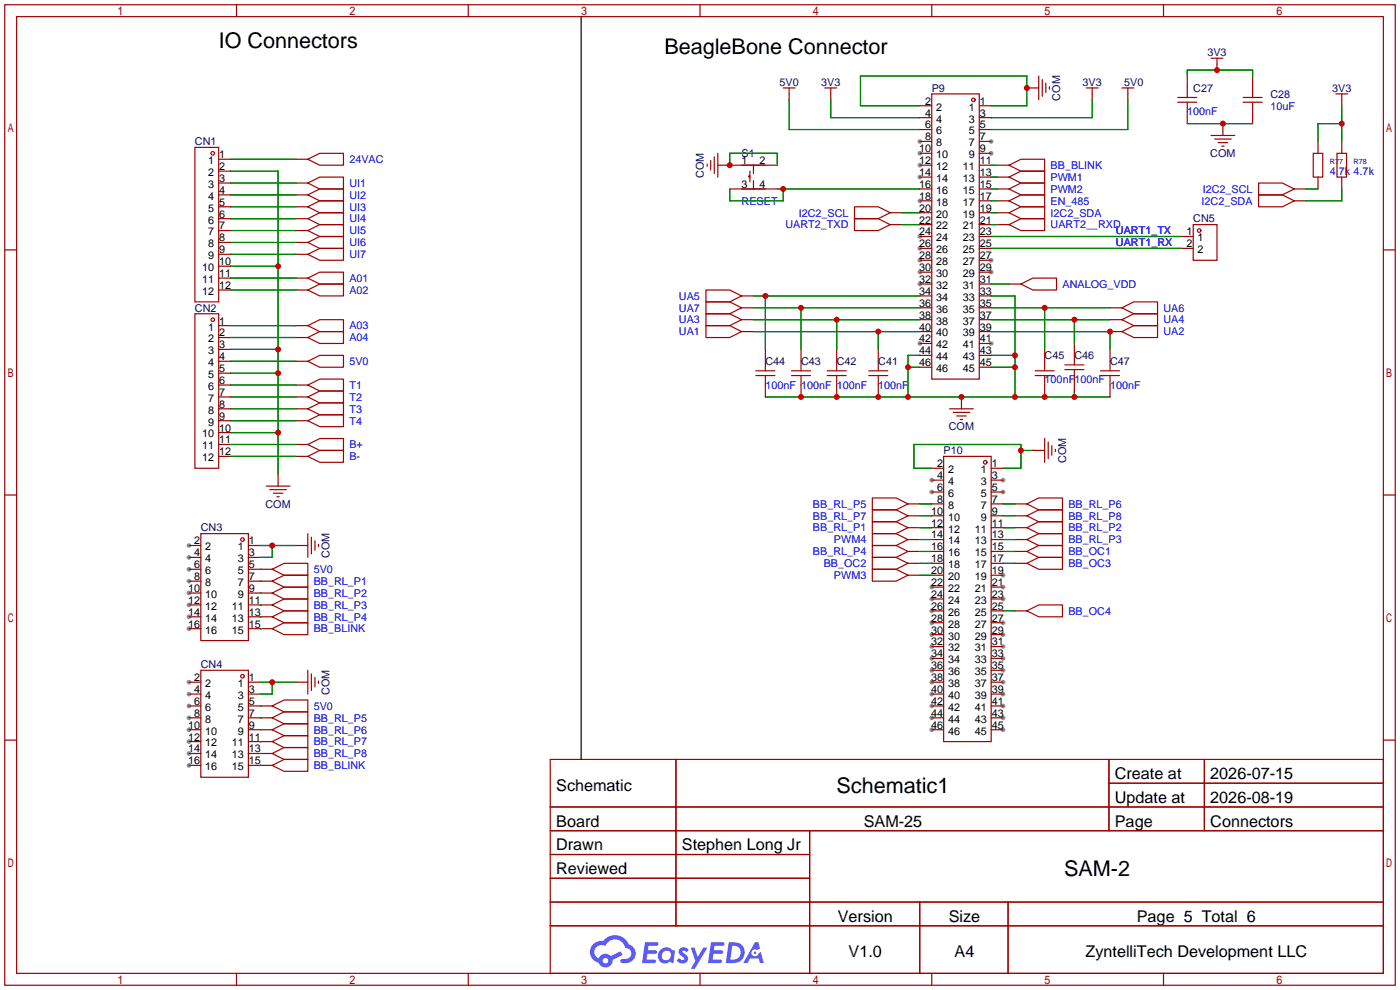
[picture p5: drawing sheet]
<svg xmlns="http://www.w3.org/2000/svg" width="299mm" height="212mm" viewBox="0 0 299 212" stroke-linecap="round" stroke-linejoin="round" font-family="sans-serif">
<defs><g id="words">
<g font-size="4.6">
<text x="46.7" y="10.3">IO Connectors</text>
<text x="142" y="11.5">BeagleBone Connector</text>
<text x="178.8" y="169.4">Schematic1</text>
<text x="227.4" y="187.2">SAM-2</text>
</g>
<g font-size="3.5">
<text x="238.3" y="166.5">Create at</text>
<text x="258.7" y="166.5">2026-07-15</text>
<text x="118.9" y="169.1">Schematic</text>
<text x="238.3" y="171.6">Update at</text>
<text x="258.7" y="171.6">2026-08-19</text>
<text x="118.9" y="176.7">Board</text>
<text x="184.6" y="176.7">SAM-25</text>
<text x="238.3" y="176.7">Page</text>
<text x="258.7" y="176.7">Connectors</text>
<text x="118.9" y="181.8">Drawn</text>
<text x="145.7" y="181.8">Stephen Long Jr</text>
<text x="118.9" y="186.8">Reviewed</text>
<text x="179.1" y="197">Version</text>
<text x="202.8" y="197">Size</text>
<text x="243" y="197">Page 5 Total 6</text>
<text x="181.4" y="204.6">V1.0</text>
<text x="204" y="204.6">A4</text>
<text x="232" y="204.6">ZyntelliTech Development LLC</text>
</g>
<g font-size="2.3" fill="#000080">
<text x="258" y="12">3V3</text>
<text x="166.6" y="18.3">5V0</text>
<text x="175.5" y="18.3">3V3</text>
<text x="199.1" y="19.6">P9</text>
<text x="226.6" y="21.5" transform="rotate(-90 226.6 21.5)">COM</text>
<text x="231.4" y="18.3">3V3</text>
<text x="240.3" y="18.3">5V0</text>
<text x="255" y="19.6">C27</text>
<text x="271.5" y="20.9">C28</text>
<text x="284.7" y="19.6">3V3</text>
<text x="41.7" y="31">CN1</text>
<text x="158.5" y="33.6">S1</text>
<text x="258.7" y="33.6">COM</text>
<text x="150.4" y="38" transform="rotate(-90 150.4 38)">COM</text>
<text x="255" y="47.5">CN5</text>
<text x="41.7" y="66.6">CN2</text>
<text x="223.3" y="76.8">C45</text>
<text x="229.6" y="76.8">C46</text>
<text x="163.6" y="78">C44</text>
<text x="171.2" y="78">C43</text>
<text x="178.8" y="78">C42</text>
<text x="187.7" y="78">C41</text>
<text x="237.2" y="78">C47</text>
<text x="202.8" y="92">COM</text>
<text x="201.7" y="97.1">P10</text>
<text x="227.9" y="99" transform="rotate(-90 227.9 99)">COM</text>
<text x="42.9" y="113.6">CN3</text>
<text x="56.7" y="108.5">COM</text>
<text x="70.4" y="119.3" transform="rotate(-90 70.4 119.3)">COM</text>
<text x="42.9" y="142.8">CN4</text>
<text x="70.4" y="148.5" transform="rotate(-90 70.4 148.5)">COM</text>
</g>
<g font-size="2.3">
<text x="197.7" y="22.4">2</text>
<text x="200.1" y="23.6">2</text>
<text x="207.1" y="23.6">1</text>
<text x="209.4" y="22.4">1</text>
<text x="197.7" y="30">8</text>
<text x="197.7" y="27.5">6</text>
<text x="197.7" y="24.9">4</text>
<text x="200.1" y="28.7">6</text>
<text x="200.1" y="26.2">4</text>
<text x="207.1" y="26.2">3</text>
<text x="207.1" y="28.7">5</text>
<text x="209.4" y="24.9">3</text>
<text x="209.4" y="27.5">5</text>
<text x="209.4" y="30">7</text>
<text x="44.5" y="35.1">1</text>
<text x="46.9" y="33.8">1</text>
<text x="158.5" y="35.1">1</text>
<text x="162.3" y="35.1">2</text>
<text x="196.4" y="35.1">12</text>
<text x="196.4" y="32.5">10</text>
<text x="200.1" y="33.8">10</text>
<text x="200.1" y="31.3">8</text>
<text x="207.1" y="31.3">7</text>
<text x="207.1" y="33.8">9</text>
<text x="209.4" y="32.5">9</text>
<text x="209.4" y="35.1">11</text>
<text x="44.5" y="37.6">2</text>
<text x="44.5" y="40.2">3</text>
<text x="46.9" y="36.3">2</text>
<text x="46.9" y="38.9">3</text>
<text x="46.9" y="41.4">4</text>
<text x="158.5" y="40.2">3</text>
<text x="162.3" y="40.2">4</text>
<text x="196.4" y="40.2">16</text>
<text x="196.4" y="37.6">14</text>
<text x="200.1" y="41.4">16</text>
<text x="200.1" y="38.9">14</text>
<text x="200.1" y="36.3">12</text>
<text x="205.8" y="36.3">11</text>
<text x="205.8" y="38.9">13</text>
<text x="205.8" y="41.4">15</text>
<text x="209.4" y="37.6">13</text>
<text x="209.4" y="40.2">15</text>
<text x="44.5" y="42.7">4</text>
<text x="44.5" y="45.2">5</text>
<text x="44.5" y="47.8">6</text>
<text x="46.9" y="44">5</text>
<text x="46.9" y="46.5">6</text>
<text x="196.4" y="47.8">22</text>
<text x="196.4" y="45.2">20</text>
<text x="196.4" y="42.7">18</text>
<text x="200.1" y="46.5">20</text>
<text x="200.1" y="44">18</text>
<text x="205.8" y="44">17</text>
<text x="205.8" y="46.5">19</text>
<text x="209.4" y="42.7">17</text>
<text x="209.4" y="45.2">19</text>
<text x="209.4" y="47.8">21</text>
<text x="44.5" y="50.3">7</text>
<text x="44.5" y="52.9">8</text>
<text x="46.9" y="49">7</text>
<text x="46.9" y="51.6">8</text>
<text x="196.4" y="52.9">26</text>
<text x="196.4" y="50.3">24</text>
<text x="200.1" y="51.6">24</text>
<text x="200.1" y="49">22</text>
<text x="205.8" y="49">21</text>
<text x="205.8" y="51.6">23</text>
<text x="209.4" y="50.3">23</text>
<text x="209.4" y="52.9">25</text>
<text x="253.6" y="50.3">1</text>
<text x="253.6" y="52.9">2</text>
<text x="256" y="51.6">1</text>
<text x="43.2" y="57.9">10</text>
<text x="44.5" y="55.4">9</text>
<text x="46.9" y="54.1">9</text>
<text x="46.9" y="56.7">10</text>
<text x="46.9" y="59.2">11</text>
<text x="196.4" y="57.9">30</text>
<text x="196.4" y="55.4">28</text>
<text x="200.1" y="59.2">30</text>
<text x="200.1" y="56.7">28</text>
<text x="200.1" y="54.1">26</text>
<text x="205.8" y="54.1">25</text>
<text x="205.8" y="56.7">27</text>
<text x="205.8" y="59.2">29</text>
<text x="209.4" y="55.4">27</text>
<text x="209.4" y="57.9">29</text>
<text x="256" y="54.1">2</text>
<text x="43.2" y="60.5">11</text>
<text x="43.2" y="63">12</text>
<text x="46.9" y="61.7">12</text>
<text x="196.4" y="65.6">36</text>
<text x="196.4" y="63">34</text>
<text x="196.4" y="60.5">32</text>
<text x="200.1" y="64.3">34</text>
<text x="200.1" y="61.7">32</text>
<text x="205.8" y="61.7">31</text>
<text x="205.8" y="64.3">33</text>
<text x="209.4" y="60.5">31</text>
<text x="209.4" y="63">33</text>
<text x="209.4" y="65.6">35</text>
<text x="44.5" y="70.6">1</text>
<text x="46.9" y="69.4">1</text>
<text x="46.9" y="71.9">2</text>
<text x="196.4" y="70.6">40</text>
<text x="196.4" y="68.1">38</text>
<text x="200.1" y="71.9">40</text>
<text x="200.1" y="69.4">38</text>
<text x="200.1" y="66.8">36</text>
<text x="205.8" y="66.8">35</text>
<text x="205.8" y="69.4">37</text>
<text x="205.8" y="71.9">39</text>
<text x="209.4" y="68.1">37</text>
<text x="209.4" y="70.6">39</text>
<text x="44.5" y="73.2">2</text>
<text x="44.5" y="75.7">3</text>
<text x="46.9" y="74.4">3</text>
<text x="46.9" y="77">4</text>
<text x="196.4" y="75.7">44</text>
<text x="196.4" y="73.2">42</text>
<text x="200.1" y="77">44</text>
<text x="200.1" y="74.4">42</text>
<text x="205.8" y="74.4">41</text>
<text x="205.8" y="77">43</text>
<text x="209.4" y="73.2">41</text>
<text x="209.4" y="75.7">43</text>
<text x="44.5" y="78.3">4</text>
<text x="44.5" y="80.8">5</text>
<text x="44.5" y="83.3">6</text>
<text x="46.9" y="79.5">5</text>
<text x="46.9" y="82.1">6</text>
<text x="196.4" y="78.3">46</text>
<text x="200.1" y="79.5">46</text>
<text x="205.8" y="79.5">45</text>
<text x="209.4" y="78.3">45</text>
<text x="44.5" y="85.9">7</text>
<text x="44.5" y="88.4">8</text>
<text x="46.9" y="84.6">7</text>
<text x="46.9" y="87.1">8</text>
<text x="46.9" y="89.7">9</text>
<text x="43.2" y="93.5">10</text>
<text x="44.5" y="91">9</text>
<text x="46.9" y="92.2">10</text>
<text x="46.9" y="94.8">11</text>
<text x="43.2" y="96">11</text>
<text x="43.2" y="98.6">12</text>
<text x="46.9" y="97.3">12</text>
<text x="200.3" y="99.8">2</text>
<text x="202.6" y="101.1">2</text>
<text x="209.6" y="101.1">1</text>
<text x="212" y="99.8">1</text>
<text x="200.3" y="107.5">8</text>
<text x="200.3" y="104.9">6</text>
<text x="200.3" y="102.4">4</text>
<text x="202.6" y="106.2">6</text>
<text x="202.6" y="103.7">4</text>
<text x="209.6" y="103.7">3</text>
<text x="209.6" y="106.2">5</text>
<text x="212" y="102.4">3</text>
<text x="212" y="104.9">5</text>
<text x="212" y="107.5">7</text>
<text x="199" y="112.5">12</text>
<text x="199" y="110">10</text>
<text x="202.6" y="113.8">12</text>
<text x="202.6" y="111.3">10</text>
<text x="202.6" y="108.7">8</text>
<text x="208.3" y="113.8">11</text>
<text x="209.6" y="108.7">7</text>
<text x="209.6" y="111.3">9</text>
<text x="212" y="110">9</text>
<text x="212" y="112.5">11</text>
<text x="41.5" y="118.9">4</text>
<text x="41.5" y="116.4">2</text>
<text x="43.9" y="117.6">2</text>
<text x="50.9" y="117.6">1</text>
<text x="53.2" y="116.4">1</text>
<text x="53.2" y="118.9">3</text>
<text x="199" y="117.6">16</text>
<text x="199" y="115.1">14</text>
<text x="202.6" y="118.9">16</text>
<text x="202.6" y="116.4">14</text>
<text x="208.3" y="116.4">13</text>
<text x="208.3" y="118.9">15</text>
<text x="212" y="115.1">13</text>
<text x="212" y="117.6">15</text>
<text x="41.5" y="124">8</text>
<text x="41.5" y="121.4">6</text>
<text x="43.9" y="125.2">8</text>
<text x="43.9" y="122.7">6</text>
<text x="43.9" y="120.2">4</text>
<text x="50.9" y="120.2">3</text>
<text x="50.9" y="122.7">5</text>
<text x="50.9" y="125.2">7</text>
<text x="53.2" y="121.4">5</text>
<text x="53.2" y="124">7</text>
<text x="199" y="125.2">22</text>
<text x="199" y="122.7">20</text>
<text x="199" y="120.2">18</text>
<text x="202.6" y="124">20</text>
<text x="202.6" y="121.4">18</text>
<text x="208.3" y="121.4">17</text>
<text x="208.3" y="124">19</text>
<text x="212" y="120.2">17</text>
<text x="212" y="122.7">19</text>
<text x="212" y="125.2">21</text>
<text x="40.2" y="131.6">14</text>
<text x="40.2" y="129.1">12</text>
<text x="40.2" y="126.5">10</text>
<text x="43.9" y="130.3">12</text>
<text x="43.9" y="127.8">10</text>
<text x="49.6" y="130.3">11</text>
<text x="50.9" y="127.8">9</text>
<text x="53.2" y="126.5">9</text>
<text x="53.2" y="129.1">11</text>
<text x="53.2" y="131.6">13</text>
<text x="199" y="130.3">26</text>
<text x="199" y="127.8">24</text>
<text x="202.6" y="131.6">26</text>
<text x="202.6" y="129.1">24</text>
<text x="202.6" y="126.5">22</text>
<text x="208.3" y="126.5">21</text>
<text x="208.3" y="129.1">23</text>
<text x="208.3" y="131.6">25</text>
<text x="212" y="127.8">23</text>
<text x="212" y="130.3">25</text>
<text x="40.2" y="134.1">16</text>
<text x="43.9" y="135.4">16</text>
<text x="43.9" y="132.9">14</text>
<text x="49.6" y="132.9">13</text>
<text x="49.6" y="135.4">15</text>
<text x="53.2" y="134.1">15</text>
<text x="199" y="137.9">32</text>
<text x="199" y="135.4">30</text>
<text x="199" y="132.9">28</text>
<text x="202.6" y="136.7">30</text>
<text x="202.6" y="134.1">28</text>
<text x="208.3" y="134.1">27</text>
<text x="208.3" y="136.7">29</text>
<text x="212" y="132.9">27</text>
<text x="212" y="135.4">29</text>
<text x="212" y="137.9">31</text>
<text x="199" y="143">36</text>
<text x="199" y="140.5">34</text>
<text x="202.6" y="141.8">34</text>
<text x="202.6" y="139.2">32</text>
<text x="208.3" y="139.2">31</text>
<text x="208.3" y="141.8">33</text>
<text x="212" y="140.5">33</text>
<text x="212" y="143">35</text>
<text x="41.5" y="148.1">4</text>
<text x="41.5" y="145.6">2</text>
<text x="43.9" y="149.4">4</text>
<text x="43.9" y="146.8">2</text>
<text x="50.9" y="146.8">1</text>
<text x="50.9" y="149.4">3</text>
<text x="53.2" y="145.6">1</text>
<text x="53.2" y="148.1">3</text>
<text x="199" y="148.1">40</text>
<text x="199" y="145.6">38</text>
<text x="202.6" y="149.4">40</text>
<text x="202.6" y="146.8">38</text>
<text x="202.6" y="144.3">36</text>
<text x="208.3" y="144.3">35</text>
<text x="208.3" y="146.8">37</text>
<text x="208.3" y="149.4">39</text>
<text x="212" y="145.6">37</text>
<text x="212" y="148.1">39</text>
<text x="40.2" y="155.7">10</text>
<text x="41.5" y="153.2">8</text>
<text x="41.5" y="150.6">6</text>
<text x="43.9" y="154.5">8</text>
<text x="43.9" y="151.9">6</text>
<text x="50.9" y="151.9">5</text>
<text x="50.9" y="154.5">7</text>
<text x="53.2" y="150.6">5</text>
<text x="53.2" y="153.2">7</text>
<text x="53.2" y="155.7">9</text>
<text x="199" y="155.7">46</text>
<text x="199" y="153.2">44</text>
<text x="199" y="150.6">42</text>
<text x="202.6" y="154.5">44</text>
<text x="202.6" y="151.9">42</text>
<text x="208.3" y="151.9">41</text>
<text x="208.3" y="154.5">43</text>
<text x="212" y="150.6">41</text>
<text x="212" y="153.2">43</text>
<text x="212" y="155.7">45</text>
<text x="40.2" y="160.8">14</text>
<text x="40.2" y="158.3">12</text>
<text x="43.9" y="159.5">12</text>
<text x="43.9" y="157">10</text>
<text x="49.6" y="159.5">11</text>
<text x="50.9" y="157">9</text>
<text x="53.2" y="158.3">11</text>
<text x="53.2" y="160.8">13</text>
<text x="202.6" y="157">46</text>
<text x="208.3" y="157">45</text>
<text x="40.2" y="163.3">16</text>
<text x="43.9" y="164.6">16</text>
<text x="43.9" y="162.1">14</text>
<text x="49.6" y="162.1">13</text>
<text x="49.6" y="164.6">15</text>
<text x="53.2" y="163.3">15</text>
</g>
<g font-size="2.3" fill="#00f">
<text x="271.5" y="23.4">10uF</text>
<text x="253.7" y="24.7">100nF</text>
<text x="74.7" y="34.8">24VAC</text>
<text x="74.7" y="39.9">UI1</text>
<text x="224.5" y="36.1">BB_BLINK</text>
<text x="224.5" y="38.7">PWM1</text>
<text x="224.5" y="41.2">PWM2</text>
<text x="257.1" y="41.2">I2C2_SCL</text>
<text x="284.2" y="37.4">4.7k 4.7k</text>
<text x="74.7" y="42.5">UI2</text>
<text x="74.7" y="45">UI3</text>
<text x="74.7" y="47.5">UI4</text>
<text x="158.5" y="43.7">RESET</text>
<text x="170.7" y="46.3">I2C2_SCL</text>
<text x="224.5" y="46.3">I2C2_SDA</text>
<text x="224.5" y="43.7">EN_485</text>
<text x="256.8" y="43.7">I2C2_SDA</text>
<text x="74.7" y="50.1">UI5</text>
<text x="74.7" y="52.6">UI6</text>
<text x="167.9" y="48.8">UART2_TXD</text>
<text x="224.5" y="48.8">UART2__RXD</text>
<text x="238.5" y="50.1">UART1_TX</text>
<text x="238.5" y="52.6">UART1_RX</text>
<text x="74.7" y="55.2">UI7</text>
<text x="74.7" y="60.2">A01</text>
<text x="74.7" y="62.8">A02</text>
<text x="145.1" y="64.1">UA5</text>
<text x="227.1" y="61.5">ANALOG_VDD</text>
<text x="74.7" y="70.4">A03</text>
<text x="145.1" y="71.7">UA1</text>
<text x="145.1" y="69.1">UA3</text>
<text x="145.1" y="66.6">UA7</text>
<text x="248.7" y="66.6">UA6</text>
<text x="248.7" y="69.1">UA4</text>
<text x="248.7" y="71.7">UA2</text>
<text x="74.7" y="72.9">A04</text>
<text x="74.7" y="83.1">T1</text>
<text x="74.7" y="78">5V0</text>
<text x="163.6" y="83.1">100nF</text>
<text x="171.2" y="83.1">100nF</text>
<text x="178.8" y="83.1">100nF</text>
<text x="187.7" y="83.1">100nF</text>
<text x="223.3" y="81.8">100nF</text>
<text x="229.6" y="81.8">100nF</text>
<text x="237.2" y="83.1">100nF</text>
<text x="74.7" y="85.6">T2</text>
<text x="74.7" y="88.2">T3</text>
<text x="74.7" y="90.7">T4</text>
<text x="74.7" y="95.8">B+</text>
<text x="74.7" y="98.3">B-</text>
<text x="173.7" y="113.6">BB_RL_P1</text>
<text x="173.7" y="108.5">BB_RL_P5</text>
<text x="173.7" y="111">BB_RL_P7</text>
<text x="228.3" y="113.6">BB_RL_P2</text>
<text x="228.3" y="108.5">BB_RL_P6</text>
<text x="228.3" y="111">BB_RL_P8</text>
<text x="173.7" y="118.7">BB_RL_P4</text>
<text x="178.2" y="116.1">PWM4</text>
<text x="228.3" y="118.7">BB_OC1</text>
<text x="228.3" y="116.1">BB_RL_P3</text>
<text x="67.1" y="122.5">5V0</text>
<text x="67.1" y="125">BB_RL_P1</text>
<text x="176.1" y="121.2">BB_OC2</text>
<text x="178.2" y="123.7">PWM3</text>
<text x="228.3" y="121.2">BB_OC3</text>
<text x="67.1" y="127.6">BB_RL_P2</text>
<text x="67.1" y="130.1">BB_RL_P3</text>
<text x="228.3" y="131.4">BB_OC4</text>
<text x="67.1" y="132.6">BB_RL_P4</text>
<text x="67.1" y="135.2">BB_BLINK</text>
<text x="67.1" y="151.7">5V0</text>
<text x="67.1" y="154.2">BB_RL_P5</text>
<text x="67.1" y="156.8">BB_RL_P6</text>
<text x="67.1" y="159.3">BB_RL_P7</text>
<text x="67.1" y="161.8">BB_RL_P8</text>
<text x="67.1" y="164.4">BB_BLINK</text>
</g>
<g font-size="1.6" fill="#000080">
<text x="284.2" y="35">R77</text>
<text x="289.3" y="35">R78</text>
</g>
</g></defs>
<g fill="#999">
<circle cx="40.4" cy="134.4" r=".51"/>
<circle cx="40.4" cy="131.8" r=".51"/>
<circle cx="40.4" cy="129.3" r=".51"/>
<circle cx="40.4" cy="126.7" r=".51"/>
<circle cx="40.4" cy="124.2" r=".51"/>
<circle cx="40.4" cy="121.7" r=".51"/>
<circle cx="40.4" cy="119.1" r=".51"/>
<circle cx="40.4" cy="116.6" r=".51"/>
<circle cx="40.4" cy="163.6" r=".51"/>
<circle cx="40.4" cy="161" r=".51"/>
<circle cx="40.4" cy="158.5" r=".51"/>
<circle cx="40.4" cy="156" r=".51"/>
<circle cx="40.4" cy="153.4" r=".51"/>
<circle cx="40.4" cy="150.9" r=".51"/>
<circle cx="40.4" cy="148.3" r=".51"/>
<circle cx="40.4" cy="145.8" r=".51"/>
<circle cx="196.6" cy="73.4" r=".51"/>
<circle cx="211.8" cy="30.2" r=".51"/>
<circle cx="211.8" cy="32.8" r=".51"/>
<circle cx="196.6" cy="60.7" r=".51"/>
<circle cx="196.6" cy="58.2" r=".51"/>
<circle cx="196.6" cy="55.6" r=".51"/>
<circle cx="196.6" cy="53.1" r=".51"/>
<circle cx="196.6" cy="50.5" r=".51"/>
<circle cx="211.8" cy="55.6" r=".51"/>
<circle cx="211.8" cy="58.2" r=".51"/>
<circle cx="196.6" cy="42.9" r=".51"/>
<circle cx="196.6" cy="37.8" r=".51"/>
<circle cx="196.6" cy="35.3" r=".51"/>
<circle cx="196.6" cy="32.8" r=".51"/>
<circle cx="196.6" cy="30.2" r=".51"/>
<circle cx="211.8" cy="73.4" r=".51"/>
<circle cx="199.1" cy="156" r=".51"/>
<circle cx="214.4" cy="102.6" r=".51"/>
<circle cx="199.1" cy="153.4" r=".51"/>
<circle cx="214.4" cy="105.2" r=".51"/>
<circle cx="199.1" cy="150.9" r=".51"/>
<circle cx="199.1" cy="148.3" r=".51"/>
<circle cx="199.1" cy="145.8" r=".51"/>
<circle cx="199.1" cy="143.3" r=".51"/>
<circle cx="199.1" cy="140.7" r=".51"/>
<circle cx="199.1" cy="138.2" r=".51"/>
<circle cx="199.1" cy="135.6" r=".51"/>
<circle cx="214.4" cy="122.9" r=".51"/>
<circle cx="199.1" cy="133.1" r=".51"/>
<circle cx="214.4" cy="125.5" r=".51"/>
<circle cx="199.1" cy="130.6" r=".51"/>
<circle cx="214.4" cy="128" r=".51"/>
<circle cx="199.1" cy="128" r=".51"/>
<circle cx="199.1" cy="125.5" r=".51"/>
<circle cx="214.4" cy="133.1" r=".51"/>
<circle cx="214.4" cy="135.6" r=".51"/>
<circle cx="214.4" cy="138.2" r=".51"/>
<circle cx="214.4" cy="140.7" r=".51"/>
<circle cx="214.4" cy="143.3" r=".51"/>
<circle cx="214.4" cy="145.8" r=".51"/>
<circle cx="214.4" cy="148.3" r=".51"/>
<circle cx="214.4" cy="150.9" r=".51"/>
<circle cx="199.1" cy="105.2" r=".51"/>
<circle cx="214.4" cy="153.4" r=".51"/>
<circle cx="199.1" cy="102.6" r=".51"/>
<circle cx="214.4" cy="156" r=".51"/>
</g>
<g fill="none" stroke="#a10000" stroke-width=".25">
<path d="M1 1h297.2v209.6h-297.2zM3.6 3.6h292.1v204.4h-292.1zM50.5 1v2.6M100.1 1v2.6M149.6 1v2.6M199.1 1v2.6M248.7 1v2.6M1 53.4h2.6M295.7 53.4h2.5M1 105.8h2.6M295.7 105.8h2.5M1 158.2h2.6"/>
<path d="M295.7 158.2h2.5M117.6 162.3h178.1v45.7h-178.1zM117.6 172.5h178.1M117.6 177.5h178.1M144.5 162.3v35.6M173 177.5v30.5M237 162.3v15.2M237 167.4h58.7M257.4 162.3v15.2M117.6 182.6h55.4M117.6 192.8h178.1M117.6 187.7h55.4"/>
<path d="M117.6 197.9h178.1M196.6 192.8v15.2M215.4 192.8v15.2M50.5 208v2.6M100.1 208v2.6M149.6 208v2.6M199.1 208v2.6M248.7 208v2.6"/>
</g>
<g fill="#5487ff">
<path d="M145.3 202.7a1.3 1.3 0 0 1 1.9 .3l-.4 .6a.54 .54 0 0 0-.9-.2l.1 .2a1.34 1.34 0 0 1 .9 1.8 1.47 1.47 0 0 1-2.3-.1l.5-.6 .8 .5a.31 .31 0 0 0 .4-.3 .31 .31 0 0 0-.3-.4 1.12 1.12 0 0 1-.7-1.8z"/>
<path d="M147.6 202.5h.9l.6 2 1.2-2h.9l-2.7 4.6h-.9l1-1.7z"/>
<path d="M137.8 201.4h1.7a1.31 1.31 0 0 1 1.2 .2 .4 .4 0 0 1-.3 .5l-1.8 .1-.1 .9h1.6a.4 .4 0 0 1 .4 .4 .4 .4 0 0 1-.5 .4h-1.6l-.2 1.2h1.4a.46 .46 0 0 1 .5 0 .46 .46 0 0 1 .1 .5l-.4 .2h-2.6z"/>
<path d="M151.9 201.4h1.7a1.32 1.32 0 0 1 1.2 .2 .39 .39 0 0 1-.3 .5l-1.8 .1-.1 .9h1.6a.4 .4 0 0 1 .4 .4 .4 .4 0 0 1-.4 .4h-1.7l-.2 1.2h1.4a.46 .46 0 0 1 .5 0 .46 .46 0 0 1 .1 .5l-.4 .2h-2.6z"/>
<path d="M161.3 201.4h.8l.3 1.3-.6 .4a.75 .75 0 0 0-1.1 .3 .75 .75 0 0 0 .5 1 .75 .75 0 0 0 .9-.7l.5-.2 .6 2.3h-.8l-.3-.9h-1.8l-.5 .9h-1z"/>
<path d="M155.7 201.4l-.6 4.4h1.5a2.27 2.27 0 0 0 2.6-2.2 2.27 2.27 0 0 0-2.7-2.2zM156.5 202.1a1.5 1.5 0 0 1 1.8 1.6 1.5 1.5 0 0 1-1.9 1.4h-.3z"/>
<path d="M141.2 203a1.6 1.6 0 0 0-.3 2.3 1.6 1.6 0 0 0 2.3 .2l.7 .3 .3-2.4-.1-.3-.5-.1a1.58 1.58 0 0 0-2.4 0zM141.8 203.5a.98 .98 0 0 1 1.6 .4 .98 .98 0 0 1-1.1 1.3 .94 .94 0 0 1-.9-.7 .94 .94 0 0 1 .4-1z"/>
<path d="M126.8 201.8a2.37 2.37 0 0 0 1.1 4 1.54 1.54 0 0 0 1.8 1 1.54 1.54 0 0 0 1.2-1.6l2.2-1.1-.5-.8-2 1a1.57 1.57 0 0 0-2.7 .5 1.5 1.5 0 0 1-.7-2.1 1.5 1.5 0 0 1 2.2-.5 2.23 2.23 0 0 1 2.3-1.4 2.23 2.23 0 0 1 2 1.8 1.16 1.16 0 0 1 1.2 1.1 1.16 1.16 0 0 1-1.1 1.2h-.7a.47 .47 0 0 0-.5 .4 .47 .47 0 0 0 .4 .5 2.17 2.17 0 0 0 2.5-.9 2.17 2.17 0 0 0-.3-2.7l-.8-.4a3.2 3.2 0 0 0-5.5-.7l-1.1 .1zM128.8 205.3a.6 .6 0 0 1 1.2 0 .6 .6 0 0 1-1.2 0z"/>
<circle cx="161.4" cy="203.6" r=".28"/>
</g>
<g fill="none" stroke="#008700" stroke-width=".25">
<path d="M253.7 16.3v-1.3h14v1.3M49.3 36.6h10.1v64.7M49.3 34h13.9M49.3 39.1h13.9M156 35.3v-2.5h10.1v2.5M168.7 21.3v6.4h27.9M177.5 21.3v3.8h19.1M196.6 22.6h-12.7v-6.3h35.6v6.3h-7.7M211.8 35.3h1.3M211.8 37.8h1.3M233.4 21.3v3.8h-21.6M241 21.3v6.4h-29.2"/>
<path d="M253.7 26.4h14M286.8 26.4h-5.1v3.8M286.8 22.6v7.6M49.3 56.9h10.1M49.3 54.4h13.9M49.3 51.8h13.9M49.3 49.3h13.9M49.3 59.4h13.9M49.3 46.7h13.9M49.3 44.2h13.9M49.3 41.7h13.9M156 40.4v2.5h11.4v-2.5"/>
<path d="M166.1 40.4h30.5M192.8 45.5h3.8M192.8 48h3.8M211.8 40.4h1.3M211.8 42.9h1.3M211.8 50.5h40.7M211.8 53.1h40.7M211.8 45.5h1.3M211.8 48h1.3M279.1 40.4h2.6M286.8 40.4v2.5h-7.7M49.3 74.7h10.1"/>
<path d="M49.3 79.8h10.1M49.3 62h13.9M49.3 77.2h13.9M49.3 69.6h13.9M49.3 72.1h13.9M161 63.2h35.6M161 65.8h35.6M161 68.3h35.6M161 70.9h35.6M163.6 63.2v11.5M171.2 65.8v8.9M178.8 68.3v6.4"/>
<path d="M187.7 70.9v3.8M194.1 78.5h2.5M196.6 75.9h-2.5v8.9M211.8 78.5h5.1M211.8 75.9h5.1M211.8 63.2h5.1v21.6M211.8 60.7h3.8M211.8 65.8h25.4M211.8 68.3h25.4M211.8 70.9h25.4v3.8M223.3 65.8v8.9M229.6 68.3v5.1"/>
<path d="M49.3 95h13.9M49.3 84.8h13.9M49.3 92.5h10.1M49.3 89.9h13.9M49.3 87.4h13.9M49.3 82.3h13.9M49.3 97.5h13.9M163.6 84.8h73.6M218.2 96.3h2.5M229.6 83.6v1.2M55.6 116.6h7.6M58.2 116.6v2.5h-2.6"/>
<path d="M196.6 112.8h2.5M196.6 107.7h2.5M196.6 110.2h2.5M196.6 117.9h2.5M196.6 115.3h2.5M199.1 100.1h-3.8v-5.1h22.9v5.1h-3.8M214.4 112.8h2.5M214.4 107.7h2.5M214.4 110.2h2.5M214.4 117.9h2.5M214.4 115.3h2.5M55.6 121.7h.1"/>
<path d="M55.6 124.2h.1M55.6 126.7h.1M55.6 129.3h.1M55.6 131.8h.1M55.6 134.4h.1M196.6 120.4h2.5M196.6 122.9h2.5M214.4 120.4h2.5M214.4 130.6h2.5M55.6 150.9h.1M55.6 153.4h.1M55.6 156h.1"/>
<path d="M55.6 158.5h.1M55.6 145.8h7.6M58.2 145.8v2.5h-2.6M55.6 161h.1M55.6 163.6h.1"/>
</g>
<g fill="none" stroke="#a10000" stroke-width=".25">
<path d="M167.4 18.8h2.5M168.7 18.8v2.5M176.3 18.8h2.5M177.5 18.8v2.5M219.5 18.8h2.5M222 16.3v5M222.8 17v3.6M223.5 17.8v2M224.3 18.5v.6M232.2 18.8h2.5M233.4 18.8v2.5M239.8 18.8h2.5"/>
<path d="M241 18.8v2.5M253.7 16.3v4.5M258.8 12.4h2.6M260.1 12.4v2.6M267.7 16.3v4.5M41.7 31.5h5v33h-5zM46.7 34h2.6M46.7 39.1h2.6M46.7 36.6h2.6M63.2 34h2.6M63.2 39.1h2.6M65.8 34l2.5-1.2h5.1v2.5h-5.1z"/>
<path d="M65.8 39.1l2.5-1.3h5.1v2.6h-5.1zM151.1 35.1v.5M151.9 34.3v2M152.7 33.5v3.6M153.4 35.3h12.7M153.4 32.8v5M160.3 37.6h-.3v.2h.3M160.3 36.6v2.3M161 35.3v1.8M161 38.6v1.8M196.6 35.3h2.5M196.6 22.6h2.5"/>
<path d="M196.6 25.1h2.5M196.6 27.7h2.5M196.6 30.2h2.5M196.6 32.8h2.5M196.6 37.8h2.5M199.1 20.1h10.2v60.9h-10.2zM209.3 35.3h2.5M209.3 22.6h2.5M209.3 25.1h2.5M209.3 27.7h2.5M209.3 30.2h2.5M209.3 32.8h2.5"/>
<path d="M209.3 37.8h2.5M213.1 35.3h2.5M213.1 37.8h2.5M215.6 35.3l2.6-1.3h5.1v2.6h-5.1zM215.6 37.8l2.6-1.2h5.1v2.5h-5.1zM251.7 21.8h4.1M251.7 20.8h4.1M253.7 21.8v4.6M258.8 29h5.1M259.6 29.7h3.5M260.3 30.5h2.1M261.1 31.2h.5"/>
<path d="M261.4 26.4v2.6M265.7 21.8h4M265.7 20.8h4M267.7 21.8v4.6M269 39.1h5.1l2.5 1.3-2.5 1.3h-5.1zM280.7 32.8h2v5h-2zM281.7 30.2v2.6M281.7 37.8v2.6M285.5 20.1h2.5M285.8 32.8h2v5h-2zM286.8 20.1v2.5M286.8 30.2v2.6"/>
<path d="M286.8 37.8v2.6M46.7 41.7h2.6M46.7 44.2h2.6M46.7 46.7h2.6M46.7 59.4h2.6M46.7 49.3h2.6M46.7 51.8h2.6M46.7 54.4h2.6M46.7 56.9h2.6M63.2 41.7h2.6M63.2 44.2h2.6M63.2 46.7h2.6"/>
<path d="M63.2 59.4h2.6M63.2 49.3h2.6M63.2 51.8h2.6M63.2 54.4h2.6M65.8 41.7l2.5-1.3h5.1v2.5h-5.1zM65.8 44.2l2.5-1.3h5.1v2.6h-5.1zM65.8 46.7l2.5-1.2h5.1v2.5h-5.1zM65.8 59.4l2.5-1.2h5.1v2.5h-5.1zM65.8 49.3l2.5-1.3h5.1v2.5h-5.1zM65.8 51.8l2.5-1.3h5.1v2.6h-5.1zM65.8 54.4l2.5-1.3h5.1v2.5h-5.1zM156 40.4h10.1"/>
<path d="M182.6 44.2h5.1l2.5 1.3-2.5 1.2h-5.1zM182.6 46.7h5.1l2.5 1.3-2.5 1.3h-5.1zM190.2 45.5h2.6M190.2 48h2.6M196.6 45.5h2.5M196.6 40.4h2.5M196.6 50.5h2.5M196.6 53.1h2.5M196.6 48h2.5M196.6 42.9h2.5M196.6 58.2h2.5M196.6 55.6h2.5"/>
<path d="M209.3 45.5h2.5M209.3 40.4h2.5M209.3 50.5h2.5M209.3 53.1h2.5M209.3 48h2.5M209.3 42.9h2.5M209.3 58.2h2.5M209.3 55.6h2.5M213.1 45.5h2.5M213.1 40.4h2.5M213.1 48h2.5M213.1 42.9h2.5"/>
<path d="M215.6 45.5l2.6-1.3h5.1v2.5h-5.1zM215.6 48l2.6-1.3h5.1v2.6h-5.1zM215.6 42.9l2.6-1.2h5.1v2.5h-5.1zM215.6 40.4l2.6-1.3h5.1v2.6h-5.1zM252.5 50.5h2.5M252.5 53.1h2.5M255 48h5.1v7.6h-5.1zM269 41.7h5.1l2.5 1.2-2.5 1.3h-5.1zM276.6 40.4h2.5M276.6 42.9h2.5M41.7 67.1h5v33h-5zM46.7 62h2.6"/>
<path d="M46.7 69.6h2.6M46.7 72.1h2.6M46.7 74.7h2.6M46.7 77.2h2.6M46.7 79.8h2.6M63.2 62h2.6M63.2 69.6h2.6M63.2 72.1h2.6M63.2 77.2h2.6M65.8 62l2.5-1.3h5.1v2.5h-5.1zM65.8 69.6l2.5-1.3h5.1v2.6h-5.1zM65.8 72.1l2.5-1.2h5.1v2.5h-5.1z"/>
<path d="M65.8 77.2l2.5-1.3h5.1v2.6h-5.1zM150.9 69.6h5.1l2.5 1.3-2.5 1.2h-5.1zM150.9 67.1h5.1l2.5 1.2-2.5 1.3h-5.1zM150.9 64.5h5.1l2.5 1.3-2.5 1.3h-5.1zM150.9 62h5.1l2.5 1.2-2.5 1.3h-5.1zM158.5 70.9h2.5M158.5 68.3h2.5M158.5 65.8h2.5M158.5 63.2h2.5M161.5 79.2h4.1M163.6 74.7v4.5M169.2 79.2h4"/>
<path d="M171.2 74.7v4.5M176.8 79.2h4M178.8 74.7v4.5M185.7 79.2h4M187.7 74.7v4.5M196.6 78.5h2.5M196.6 75.9h2.5M196.6 73.4h2.5M196.6 70.9h2.5M196.6 68.3h2.5M196.6 65.8h2.5M196.6 63.2h2.5"/>
<path d="M196.6 60.7h2.5M209.3 78.5h2.5M209.3 75.9h2.5M209.3 73.4h2.5M209.3 70.9h2.5M209.3 68.3h2.5M209.3 65.8h2.5M209.3 63.2h2.5M209.3 60.7h2.5M215.6 60.7h2.6M218.2 60.7l2.5-1.3h5.1v2.6h-5.1zM221.2 79.2h4.1"/>
<path d="M223.3 74.7v4.5M227.6 79h4M227.6 78h4M229.6 73.4v4.6M229.6 79v4.6M235.2 79.2h4.1M237.2 70.9h2.6M237.2 68.3h2.6M237.2 65.8h2.6M237.2 74.7v4.5M239.8 65.8l2.5-1.3h5.1v2.6h-5.1zM239.8 68.3l2.5-1.2h5.1v2.5h-5.1z"/>
<path d="M239.8 70.9l2.5-1.3h5.1v2.5h-5.1zM46.7 82.3h2.6M46.7 84.8h2.6M46.7 87.4h2.6M46.7 89.9h2.6M46.7 92.5h2.6M46.7 95h2.6M46.7 97.5h2.6M63.2 82.3h2.6M63.2 84.8h2.6M63.2 87.4h2.6M63.2 89.9h2.6"/>
<path d="M63.2 95h2.6M63.2 97.5h2.6M65.8 82.3l2.5-1.3h5.1v2.6h-5.1zM65.8 84.8l2.5-1.2h5.1v2.5h-5.1zM65.8 87.4l2.5-1.3h5.1v2.5h-5.1zM65.8 89.9l2.5-1.3h5.1v2.6h-5.1zM65.8 95l2.5-1.3h5.1v2.6h-5.1zM65.8 97.5l2.5-1.2h5.1v2.5h-5.1zM161.5 80.3h4.1M163.6 80.3v4.5M169.2 80.3h4M171.2 80.3v4.5"/>
<path d="M176.8 80.3h4M178.8 80.3v4.5M185.7 80.3h4M187.7 80.3v4.5M201.7 97.5h10.1v61h-10.1zM202.9 87.4h5.1M203.7 88.1h3.6M204.5 88.9h2M205.2 89.7h.5M205.5 84.8v2.6M220.7 96.3h2.6M221.2 80.3h4.1"/>
<path d="M223.3 80.3v4.5M223.3 93.7v5.1M224 94.5v3.5M224.8 95.2v2.1M225.6 96v.5M235.2 80.3h4.1M237.2 80.3v4.5M40.4 116.6h2.5M40.4 119.1h2.5M42.9 114h10.2v22.9h-10.2zM53.1 116.6h2.5M53.1 119.1h2.5"/>
<path d="M56.9 103.9h5.1M57.7 104.6h3.5M58.4 105.4h2.1M59.2 106.2h.5M59.4 101.3v2.6M63.2 116.6h2.6M65.8 114v5.1M66.5 114.8v3.6M67.3 115.6v2M68.1 116.3v.5M186.4 119.1h5.1l2.6 1.3-2.6 1.3h-5.1zM186.4 111.5h5.1l2.6 1.3-2.6 1.2h-5.1z"/>
<path d="M186.4 106.4h5.1l2.6 1.3-2.6 1.3h-5.1zM186.4 109h5.1l2.6 1.2-2.6 1.3h-5.1zM186.4 116.6h5.1l2.6 1.3-2.6 1.2h-5.1zM186.4 114h5.1l2.6 1.3-2.6 1.3h-5.1zM194.1 117.9h2.5M194.1 112.8h2.5M194.1 107.7h2.5M194.1 110.2h2.5M194.1 115.3h2.5M199.1 117.9h2.6M199.1 112.8h2.6M199.1 107.7h2.6"/>
<path d="M199.1 110.2h2.6M199.1 115.3h2.6M199.1 100.1h2.6M199.1 102.6h2.6M199.1 105.2h2.6M211.8 117.9h2.6M211.8 112.8h2.6M211.8 107.7h2.6M211.8 110.2h2.6M211.8 115.3h2.6M211.8 100.1h2.6M211.8 102.6h2.6"/>
<path d="M211.8 105.2h2.6M216.9 117.9h2.6M216.9 112.8h2.6M216.9 107.7h2.6M216.9 110.2h2.6M216.9 115.3h2.6M219.5 117.9l2.5-1.3h5.1v2.5h-5.1zM219.5 112.8l2.5-1.3h5.1v2.5h-5.1zM219.5 107.7l2.5-1.3h5.1v2.6h-5.1zM219.5 110.2l2.5-1.2h5.1v2.5h-5.1zM219.5 115.3l2.5-1.3h5.1v2.6h-5.1zM40.4 134.4h2.5"/>
<path d="M40.4 131.8h2.5M40.4 121.7h2.5M40.4 129.3h2.5M40.4 124.2h2.5M40.4 126.7h2.5M53.1 134.4h5.1M53.1 131.8h5.1M53.1 121.7h5.1M53.1 129.3h5.1M53.1 124.2h5.1M53.1 126.7h5.1M58.2 121.7l2.5-1.3h5.1v2.5h-5.1z"/>
<path d="M58.2 124.2l2.5-1.3h5.1v2.6h-5.1zM58.2 126.7l2.5-1.2h5.1v2.5h-5.1zM58.2 129.3l2.5-1.3h5.1v2.6h-5.1zM58.2 131.8l2.5-1.2h5.1v2.5h-5.1zM58.2 134.4l2.5-1.3h5.1v2.5h-5.1zM186.4 121.7h5.1l2.6 1.2-2.6 1.3h-5.1zM194.1 120.4h2.5M194.1 122.9h2.5M199.1 120.4h2.6M199.1 130.6h2.6M199.1 138.2h2.6M199.1 135.6h2.6"/>
<path d="M199.1 122.9h2.6M199.1 133.1h2.6M199.1 125.5h2.6M199.1 128h2.6M211.8 120.4h2.6M211.8 130.6h2.6M211.8 138.2h2.6M211.8 135.6h2.6M211.8 122.9h2.6M211.8 133.1h2.6M211.8 125.5h2.6M211.8 128h2.6"/>
<path d="M216.9 120.4h2.6M216.9 130.6h2.6M219.5 120.4l2.5-1.3h5.1v2.6h-5.1zM219.5 130.6l2.5-1.3h5.1v2.5h-5.1zM40.4 145.8h2.5M40.4 148.3h2.5M40.4 150.9h2.5M40.4 158.5h2.5M40.4 153.4h2.5M40.4 156h2.5M42.9 143.3h10.2v22.8h-10.2zM53.1 145.8h2.5"/>
<path d="M53.1 148.3h2.5M53.1 150.9h5.1M53.1 158.5h5.1M53.1 153.4h5.1M53.1 156h5.1M58.2 150.9l2.5-1.3h5.1v2.5h-5.1zM58.2 153.4l2.5-1.3h5.1v2.6h-5.1zM58.2 156l2.5-1.3h5.1v2.5h-5.1zM58.2 158.5l2.5-1.3h5.1v2.6h-5.1zM63.2 145.8h2.6M65.8 143.3v5M66.5 144v3.6"/>
<path d="M67.3 144.8v2M68.1 145.5v.6M199.1 145.8h2.6M199.1 148.3h2.6M199.1 150.9h2.6M199.1 153.4h2.6M199.1 156h2.6M199.1 143.3h2.6M199.1 140.7h2.6M211.8 145.8h2.6M211.8 148.3h2.6M211.8 150.9h2.6"/>
<path d="M211.8 153.4h2.6M211.8 156h2.6M211.8 143.3h2.6M211.8 140.7h2.6M40.4 163.6h2.5M40.4 161h2.5M53.1 163.6h5.1M53.1 161h5.1M58.2 161l2.5-1.2h5.1v2.5h-5.1zM58.2 163.6l2.5-1.3h5.1v2.5h-5.1z"/>
<circle cx="45.5" cy="32.8" r=".38"/>
<circle cx="208" cy="21.3" r=".38"/>
<circle cx="256.3" cy="49.3" r=".38"/>
<circle cx="45.5" cy="68.3" r=".38"/>
<circle cx="210.6" cy="98.8" r=".38"/>
<circle cx="51.8" cy="115.3" r=".38"/>
<circle cx="51.8" cy="144.5" r=".38"/>
</g>
<path d="M124.2 3.6v158.7" fill="none" stroke="#000" stroke-width=".25"/>
<g fill="#c00">
<circle cx="218.2" cy="96.3" r=".63"/>
<circle cx="219.5" cy="18.8" r=".63"/>
<circle cx="194.1" cy="84.8" r=".63"/>
<circle cx="194.1" cy="78.5" r=".63"/>
<circle cx="205.5" cy="84.8" r=".63"/>
<circle cx="216.9" cy="84.8" r=".63"/>
<circle cx="216.9" cy="78.5" r=".63"/>
<circle cx="216.9" cy="75.9" r=".63"/>
<circle cx="223.3" cy="84.8" r=".63"/>
<circle cx="229.6" cy="84.8" r=".63"/>
<circle cx="187.7" cy="84.8" r=".63"/>
<circle cx="178.8" cy="84.8" r=".63"/>
<circle cx="171.2" cy="84.8" r=".63"/>
<circle cx="260.1" cy="15" r=".63"/>
<circle cx="261.4" cy="26.4" r=".63"/>
<circle cx="59.4" cy="56.9" r=".63"/>
<circle cx="59.4" cy="74.7" r=".63"/>
<circle cx="59.4" cy="79.8" r=".63"/>
<circle cx="59.4" cy="92.5" r=".63"/>
<circle cx="167.4" cy="40.4" r=".63"/>
<circle cx="156" cy="35.3" r=".63"/>
<circle cx="286.8" cy="26.4" r=".63"/>
<circle cx="58.2" cy="116.6" r=".63"/>
<circle cx="58.2" cy="145.8" r=".63"/>
<circle cx="163.6" cy="63.2" r=".63"/>
<circle cx="171.2" cy="65.8" r=".63"/>
<circle cx="178.8" cy="68.3" r=".63"/>
<circle cx="187.7" cy="70.9" r=".63"/>
<circle cx="223.3" cy="65.8" r=".63"/>
<circle cx="229.6" cy="68.3" r=".63"/>
<circle cx="237.2" cy="70.9" r=".63"/>
</g>
<use href="#words"/>
</svg>
